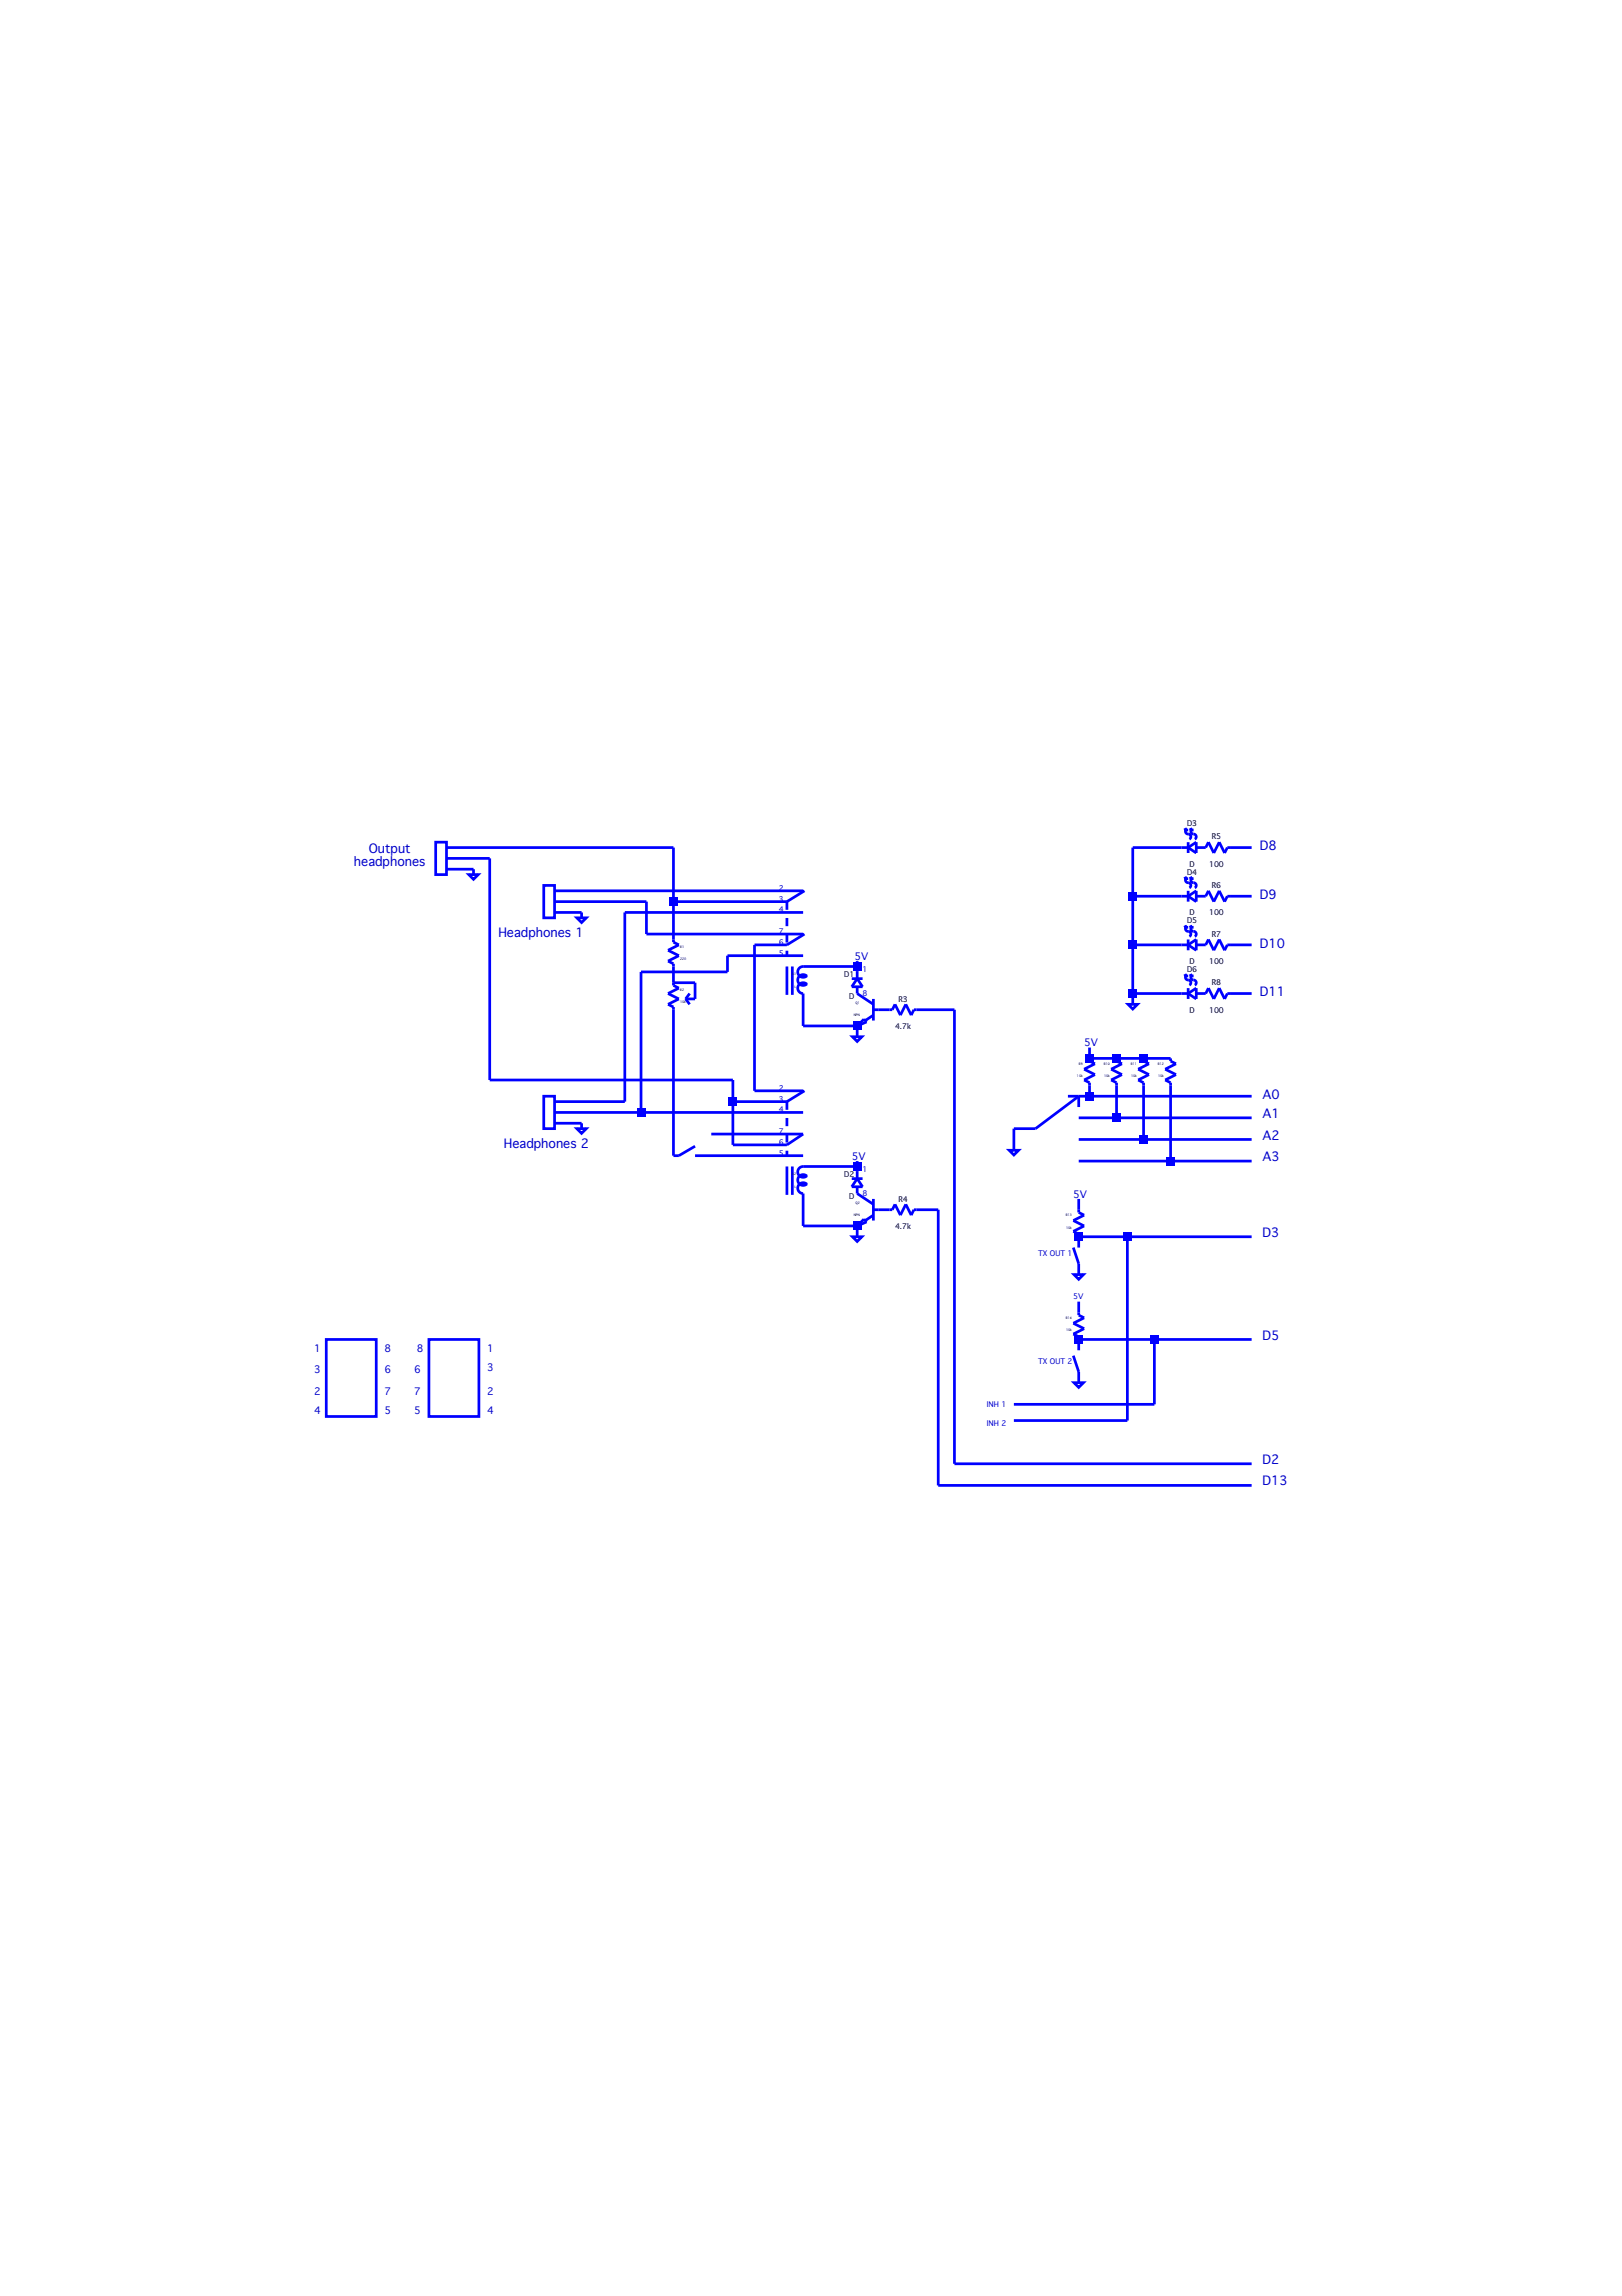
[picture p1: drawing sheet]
<svg xmlns="http://www.w3.org/2000/svg" width="210mm" height="297mm" viewBox="0 0 210 297" stroke-linecap="round" stroke-linejoin="round" font-family="sans-serif">
<defs><g id="words">
<g font-size="1.6" fill="#0000c8">
<text x="45.8" y="112">headphones</text>
<text x="47.7" y="110.4">Output</text>
<text x="163" y="110">D8</text>
<text x="163" y="116.3">D9</text>
<text x="64.5" y="121.2">Headphones 1</text>
<text x="163" y="122.6">D10</text>
<text x="163" y="128.9">D11</text>
<text x="163.4" y="142.2">A0</text>
<text x="65.2" y="148.5">Headphones 2</text>
<text x="163.4" y="144.6">A1</text>
<text x="163.4" y="147.4">A2</text>
<text x="163.4" y="150.2">A3</text>
<text x="163.4" y="160">D3</text>
<text x="163.4" y="173.3">D5</text>
<text x="163.4" y="189.4">D2</text>
<text x="163.4" y="192.2">D13</text>
</g>
<g font-size="1.3" fill="#0000c8">
<text x="110.6" y="124.2">5V</text>
<text x="140.3" y="135.4">5V</text>
<text x="110.2" y="150">5V</text>
<text x="138.9" y="154.9">5V</text>
<text x="40.6" y="174.9">1</text>
<text x="40.6" y="177.7">3</text>
<text x="49.7" y="174.9">8</text>
<text x="49.7" y="177.7">6</text>
<text x="53.6" y="177.7">6</text>
<text x="53.9" y="174.9">8</text>
<text x="63" y="174.9">1</text>
<text x="63" y="177.3">3</text>
<text x="40.6" y="180.5">2</text>
<text x="40.6" y="182.9">4</text>
<text x="49.7" y="180.5">7</text>
<text x="49.7" y="182.9">5</text>
<text x="53.6" y="180.5">7</text>
<text x="53.6" y="182.9">5</text>
<text x="63" y="180.5">2</text>
<text x="63" y="182.9">4</text>
</g>
<g font-size="1">
<text x="153.6" y="106.9">D3</text>
<text x="153.6" y="113.1">D4</text>
<text x="153.9" y="112.1">D</text>
<text x="156.5" y="112.1">100</text>
<text x="156.8" y="108.6">R5</text>
<text x="153.6" y="119.4">D5</text>
<text x="153.9" y="118.4">D</text>
<text x="156.5" y="118.4">100</text>
<text x="156.8" y="114.9">R6</text>
<text x="153.6" y="125.7">D6</text>
<text x="153.9" y="124.7">D</text>
<text x="156.5" y="124.7">100</text>
<text x="156.8" y="121.2">R7</text>
<text x="109.3" y="126.4">D1</text>
<text x="109.9" y="129.2">D</text>
<text x="116.3" y="129.6">R3</text>
<text x="153.9" y="131">D</text>
<text x="156.5" y="131">100</text>
<text x="156.8" y="127.5">R8</text>
<text x="115.8" y="133.1">4.7k</text>
<text x="109.3" y="152.3">D2</text>
<text x="109.9" y="155.1">D</text>
<text x="116.3" y="155.5">R4</text>
<text x="115.8" y="159">4.7k</text>
</g>
<g font-size="1" fill="#0000c8">
<text x="100.8" y="115.3">2</text>
<text x="100.8" y="116.7">3</text>
<text x="100.8" y="118.1">4</text>
<text x="100.8" y="120.8">7</text>
<text x="100.8" y="122.2">6</text>
<text x="100.8" y="123.6">5</text>
<text x="111.6" y="125.7">1</text>
<text x="111.6" y="128.9">8</text>
<text x="100.8" y="141.1">2</text>
<text x="100.8" y="142.5">3</text>
<text x="100.8" y="143.9">4</text>
<text x="100.8" y="146.7">7</text>
<text x="100.8" y="148.1">6</text>
<text x="100.8" y="149.5">5</text>
<text x="111.6" y="151.6">1</text>
<text x="111.6" y="154.8">8</text>
<text x="134.4" y="162.5">TX OUT 1</text>
<text x="138.9" y="168.1">5V</text>
<text x="134.4" y="176.4">TX OUT 2</text>
<text x="127.7" y="182">INH 1</text>
<text x="127.7" y="184.5">INH 2</text>
</g>
<g font-size=".4">
<text x="88" y="122.6">R1</text>
<text x="88" y="124.2">220</text>
<text x="88" y="128.2">R2</text>
<text x="88" y="129.8">10k</text>
<text x="102.6" y="126.1">L1</text>
<text x="102.8" y="127.8">L</text>
<text x="110.5" y="131.5">NPN</text>
<text x="110.7" y="129.9">Q1</text>
<text x="139.6" y="137.8">R9</text>
<text x="142.8" y="137.8">R10</text>
<text x="146.3" y="137.8">R11</text>
<text x="149.8" y="137.8">R12</text>
<text x="139.4" y="139.4">10k</text>
<text x="142.9" y="139.4">10k</text>
<text x="146.4" y="139.4">10k</text>
<text x="149.9" y="139.4">10k</text>
<text x="102.6" y="152">L2</text>
<text x="102.8" y="153.7">L</text>
<text x="110.7" y="155.8">Q2</text>
<text x="110.5" y="157.4">NPN</text>
<text x="137.9" y="157.4">R13</text>
<text x="138" y="159">10k</text>
<text x="137.9" y="170.7">R14</text>
<text x="138" y="172.2">10k</text>
</g>
</g></defs>
<g fill="none" stroke="#00f" stroke-width=".35">
<path d="M56.4 109h1.4v4.2h-1.4zM57.8 109.7h29.4v12.2l.6 .3-1.3 .7 1.3 .7-1.3 .7 .7 .4v2.8l.6 .3-1.3 .7 1.3 .7-1.3 .7 .7 .4v19.2h.6l2.1-1.2M57.8 111.1h5.6v28.6h31.4v8.4h7l2.1-1.4h-11.9M57.8 112.5h3.5v.7M60.7 113.2h1.2l-.6 .6zM70.4 114.5h1.4v4.2h-1.4zM71.8 115.2h32.1M71.8 116.6h11.9v4.2h20.2M71.8 118h3.5v.7M74.7 118.7h1.2l-.6 .7zM103.9 118h-23v24.5h-9.1M104.1 115.2l-2.3 1.4h-14.6"/>
<path d="M146.6 115.9h7.2M153.2 107.4l.4-.2v.4M153.2 113.7l.4-.2v.3M153.2 120l.4-.2v.3M153.6 107.2l-.2 .2v.2l.2 .2 .3 .1 .2 .2v.3l-.2 .2M153.6 113.5l-.2 .2v.2l.2 .2 .3 .1 .2 .2v.3l-.2 .2M153.6 119.8l-.2 .2v.2l.2 .2 .3 .1 .2 .2v.3l-.2 .2M153.8 109v1.4M153.8 115.2v1.4M153.8 109.7l1-.7v1.4zM153.8 115.9l1-.7v1.4zM153.8 109.7h-7.2v20.2"/>
<path d="M153.9 107.4l.4-.2v.4M153.9 113.7l.4-.2v.3M153.9 120l.4-.2v.3M154.3 107.2l-.2 .3v.2l.2 .2 .4 .1 .1 .2v.2l-.2 .2M154.3 113.5l-.2 .3v.2l.2 .2 .4 .1 .1 .2v.2l-.2 .2M154.3 119.8l-.2 .2v.3l.2 .2 .4 .1 .1 .2v.2l-.2 .2M154.8 109.7h1.2l.4-.7 .7 1.4 .7-1.4 .7 1.4 .3-.7h3.2M154.8 115.9h1.2l.4-.7 .7 1.4 .7-1.4 .7 1.4 .3-.7h3.2M87.2 127.1h2.7v2.1h-1.2M88.7 129.2l.5 .7M89.2 128.5l-.5 .7M101.8 125v3.7"/>
<path d="M102.5 125v3.7M103.9 123.6h-9.8v2.1h-11.1v18.2M104.1 120.8l-2.3 1.4h-4.2v18.9h6.3M104.4 126.3a.7 .7 0 0 0-1 0 .7 .7 0 0 0 0 1 .7 .7 0 0 0 1 0M104.4 127.3a.7 .7 0 0 0-1.1 .3 .7 .7 0 0 0 .6 .9v4.2h7M110.2 126.6h1.4M110.3 134.1h1.2l-.6 .6zM110.9 125h-7a.7 .7 0 0 0-.6 1 .7 .7 0 0 0 1.1 .2M110.9 126.6l.7 1.1h-1.4zM110.9 124.3v2.3M110.9 127.7v.8l2.1 1.4M110.9 132.7v1.4"/>
<path d="M111.8 131.9l.4 .3-1.3 .5zM113 131.3l-1 .7M113 129.2v2.8M113 130.6h2.5l.3-.7 .7 1.4 .7-1.4 .7 1.4 .4-.7h5.2v58.8h38.5M141 135.5v1.8l.7 .3-1.4 .7 1.4 .7-1.4 .7 .7 .4v1.7M141 136.9h10.5v.4l.7 .3-1.4 .7 1.4 .7-1.4 .7 .7 .4v10.1M144.5 136.9v.4l.7 .3-1.4 .7 1.4 .7-1.4 .7 .7 .4v4.5M146 129.9h1.2l-.6 .6zM146.6 122.2h7.2M146.6 128.5h7.2M148 136.9v.4l.7 .3-1.4 .7 1.4 .7-1.4 .7 .7 .4v7.3M153.2 126.3l.4-.2v.3"/>
<path d="M153.6 126.1l-.2 .2v.2l.2 .2 .3 .1 .2 .2v.3l-.2 .1M153.8 121.5v1.4M153.8 127.8v1.4M153.8 122.2l1-.7v1.4zM153.8 128.5l1-.7v1.4zM153.9 126.3l.4-.2v.3M154.3 126.1l-.2 .2v.3l.2 .2h.4l.1 .3v.2l-.2 .1M154.8 122.2h1.2l.4-.7 .7 1.4 .7-1.4 .7 1.4 .3-.7h3.2M154.8 128.5h1.2l.4-.7 .7 1.4 .7-1.4 .7 1.4 .3-.7h3.2M70.4 141.8h1.4v4.2h-1.4zM71.8 145.3h3.5v.7M71.8 143.9h32.1"/>
<path d="M74.7 146h1.2l-.6 .6zM89.9 149.5h14M101.8 150.9v3.7M102.5 150.9v3.7M104.1 141.1l-2.3 1.4h-7M104.4 152.2a.7 .7 0 0 0-1 0 .7 .7 0 0 0 0 1 .7 .7 0 0 0 1 0M104.4 153.2a.7 .7 0 0 0-1.1 .2 .7 .7 0 0 0 .6 1v4.2h7M110.2 152.5h1.4M110.9 150.9h-7a.7 .7 0 0 0-.6 1 .7 .7 0 0 0 1.1 .2M110.9 150.2v2.3M110.9 153.5v.9l2.1 1.4M110.9 158.6v1.4"/>
<path d="M110.9 152.5l.7 1h-1.4zM110.9 158.6l.9-.9 .4 .4zM113 155.1v2.8M113 157.2l-1 .7M113 156.5h2.5l.3-.7 .7 1.4 .7-1.4 .7 1.4 .4-.7h3.1v35.7h40.6M130.6 148.8h1.2l-.6 .6zM138.2 141.8h23.8M139.6 143.2v-1.4l-5.6 4.2h-2.8v2.8M139.6 155.1v1.8l.7 .3-1.4 .7 1.4 .7-1.4 .7 .7 .4v1.7M139.6 144.6h22.4M139.6 147.4h22.4M139.6 150.2h22.4"/>
<path d="M42.2 173.3h6.5v10h-6.5zM55.5 173.3h6.5v10h-6.5zM110.3 160h1.2l-.6 .6zM138.9 161.4l.7 2.1v1.4M138.9 175.4l.7 2.1v1.4M139 164.9h1.2l-.6 .6zM139 178.9h1.2l-.6 .6zM139.6 168.4v1.7l.7 .4-1.4 .7 1.4 .7-1.4 .7 .7 .3v1.8M139.6 160h22.4M139.6 173.3h22.4M145.9 160v23.8h-14.7M149.4 173.3v8.4h-18.2"/>
</g>
<path d="M101.8 116.6v7M101.8 142.5v7" fill="none" stroke="#00f" stroke-width=".35" stroke-dasharray="1.1 1.1" stroke-linecap="butt"/>
<g fill="#00f">
<path d="M82.4 143.4h1.1v1h-1.1z"/>
<path d="M86.6 116.1h1.1v1.1h-1.1z"/>
<path d="M94.3 142h1.1v1h-1.1z"/>
<path d="M110.4 124.5h1.1v1.1h-1.1z"/>
<path d="M110.4 132.2h1.1v1.1h-1.1z"/>
<path d="M110.4 150.4h1.1v1h-1.1z"/>
<path d="M110.4 158.1h1.1v1h-1.1z"/>
<path d="M139.1 159.5h1v1h-1z"/>
<path d="M139.1 172.8h1v1h-1z"/>
<path d="M140.5 136.4h1v1.1h-1z"/>
<path d="M140.5 141.3h1v1.1h-1z"/>
<path d="M144 136.4h1v1.1h-1z"/>
<path d="M144 144.1h1v1h-1z"/>
<path d="M145.4 159.5h1v1h-1z"/>
<path d="M146.1 115.4h1v1.1h-1z"/>
<path d="M146.1 121.7h1v1.1h-1z"/>
<path d="M146.1 128h1v1.1h-1z"/>
<path d="M147.5 136.4h1v1.1h-1z"/>
<path d="M147.5 146.9h1v1h-1z"/>
<path d="M148.9 172.8h1v1h-1z"/>
<path d="M151 149.7h1v1h-1z"/>
</g>
<use href="#words"/>
</svg>
